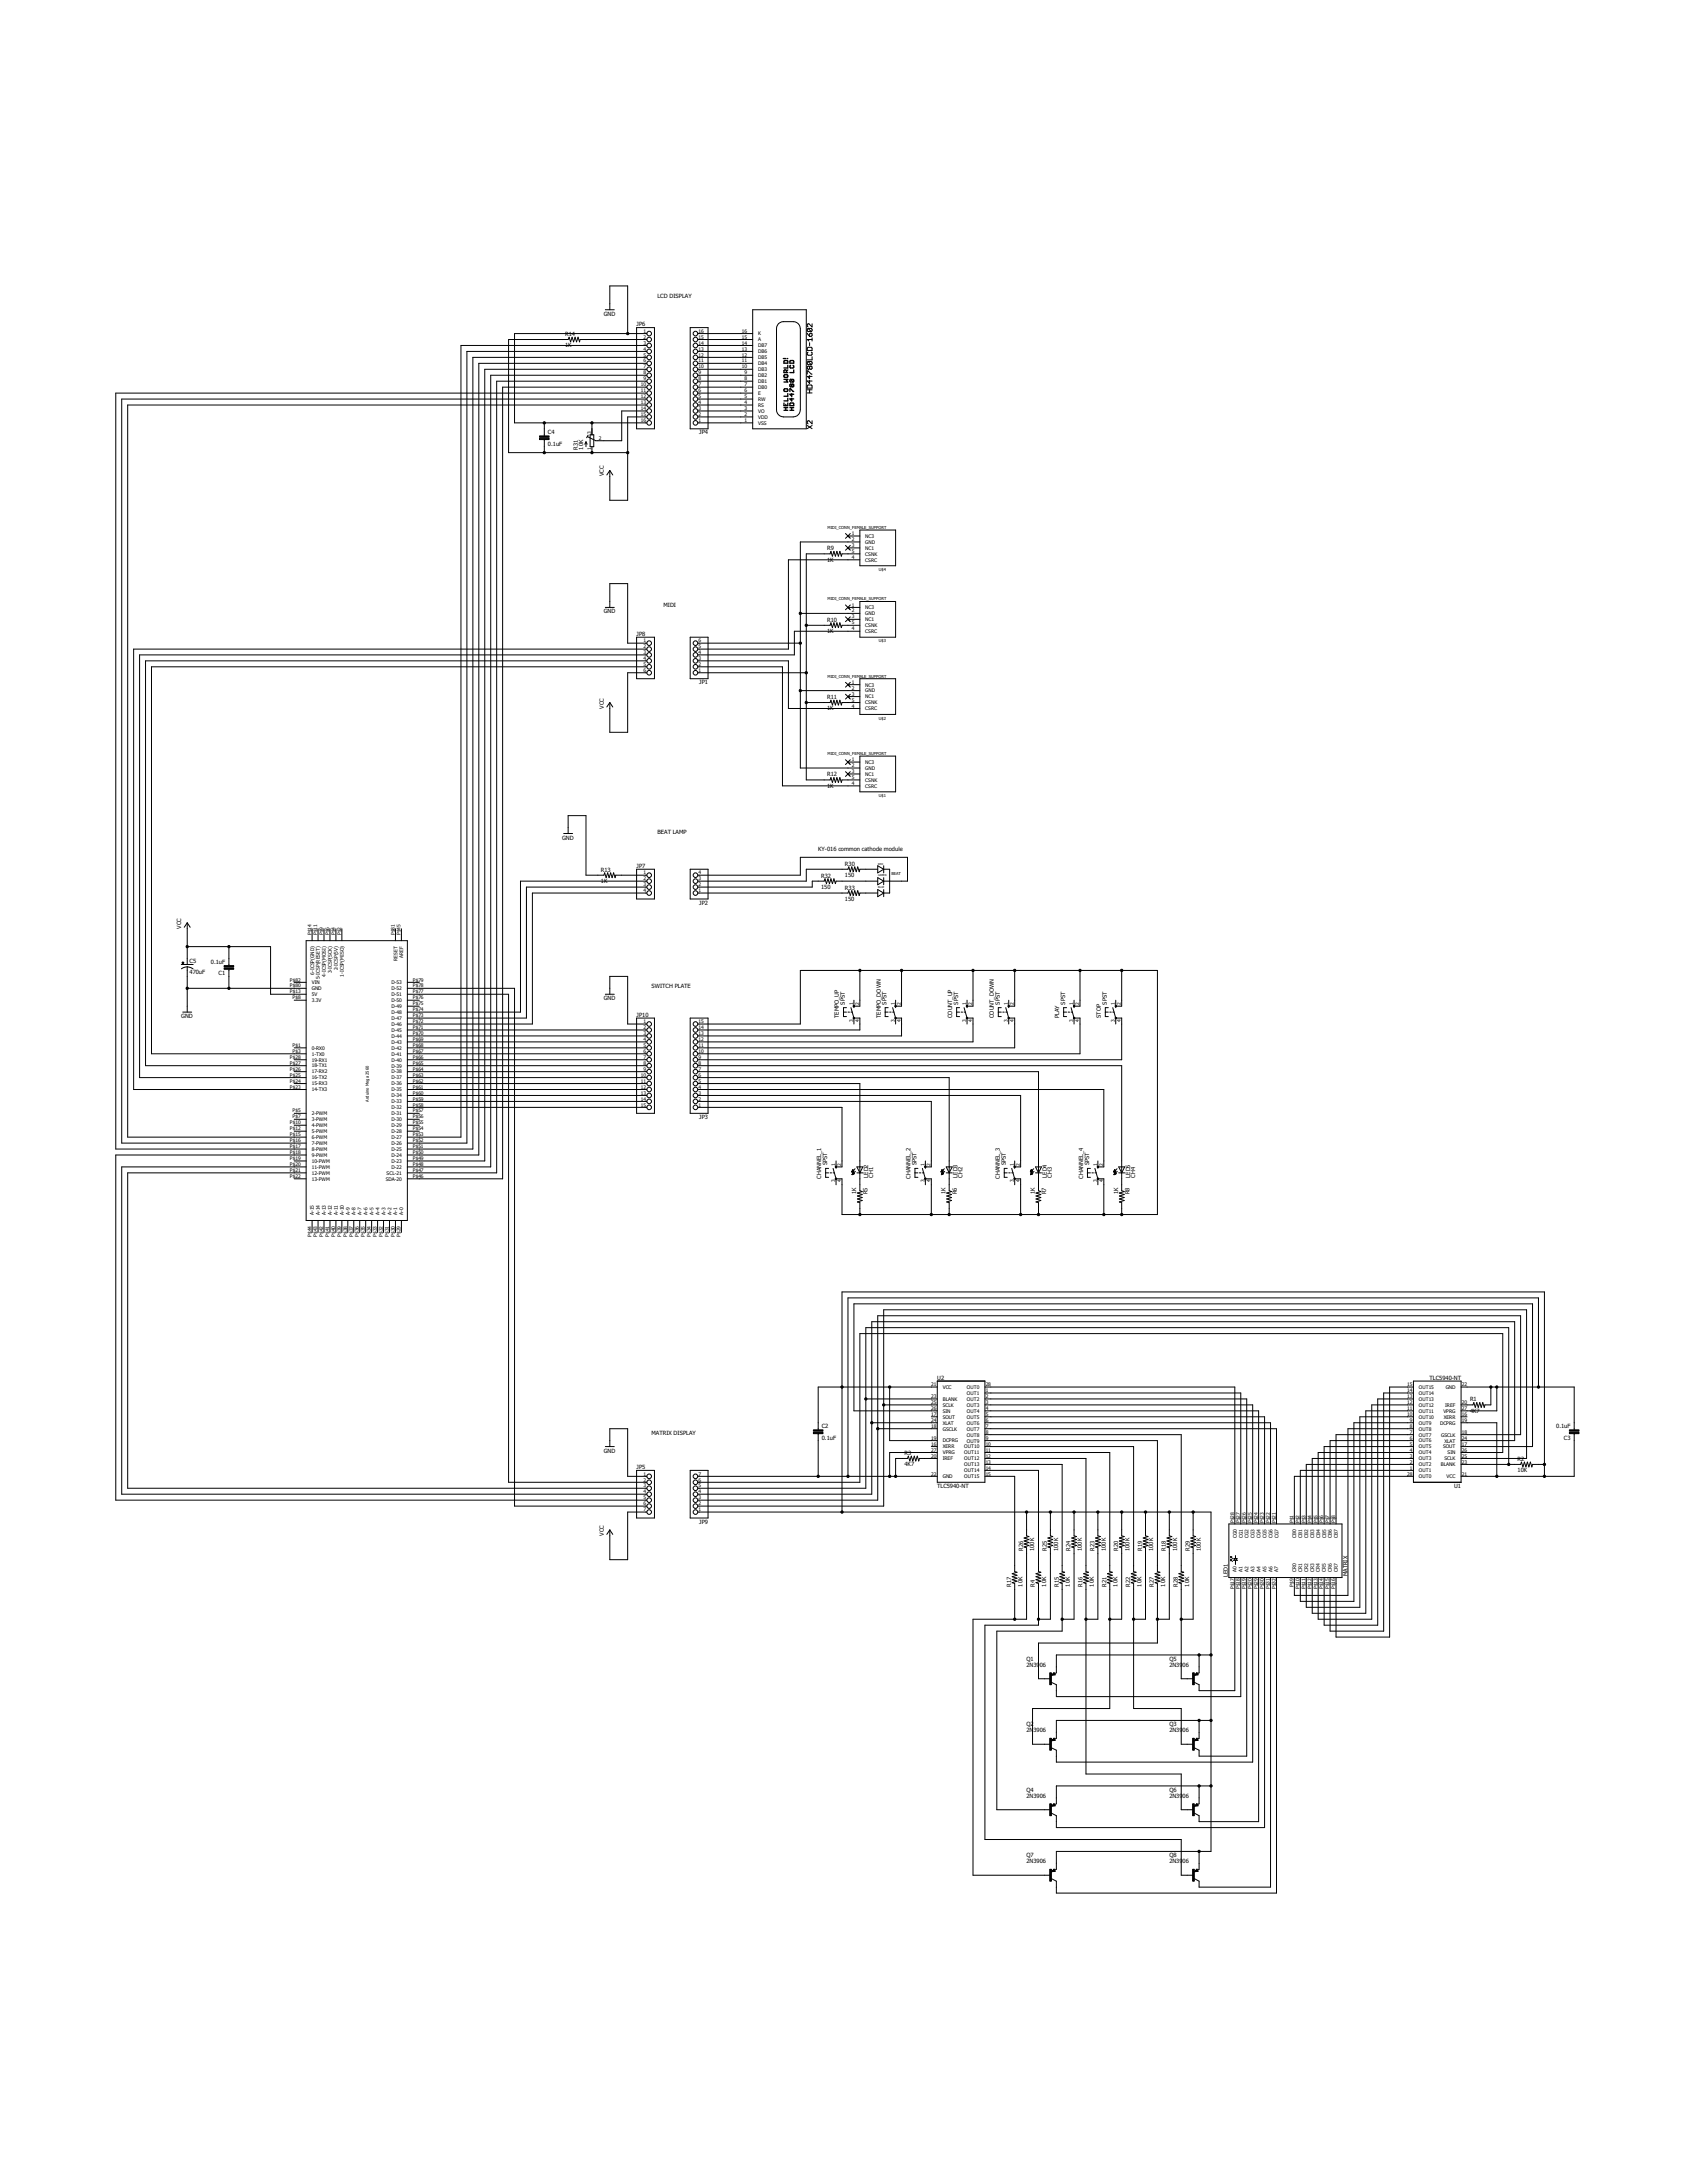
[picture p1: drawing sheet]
<svg xmlns="http://www.w3.org/2000/svg" width="216mm" height="279mm" viewBox="0 0 216 279" stroke-linecap="round" stroke-linejoin="round" font-family="sans-serif">
<defs><g id="words">
<g font-size=".7">
<text x="77.3" y="40.4">GND</text>
<text x="81.5" y="41.7">JP6</text>
<text x="84.1" y="38.1">LCD DISPLAY</text>
<text x="72.3" y="44.4">1K</text>
<text x="72.3" y="43">R14</text>
<text x="70.1" y="57.1">0.1uF</text>
<text x="70.1" y="55.5">C4</text>
<text x="74" y="57.5" transform="rotate(-90 74 57.5)">R31</text>
<text x="74.6" y="57.5" transform="rotate(-90 74.6 57.5)">10K</text>
<text x="89.5" y="55.6">JP4</text>
<text x="77.3" y="61" transform="rotate(-90 77.3 61)">VCC</text>
<text x="105.9" y="71.9">1K</text>
<text x="105.9" y="70.4">R9</text>
<text x="84.9" y="77.7">MIDI</text>
<text x="77.3" y="78.5">GND</text>
<text x="81.5" y="81.4">JP8</text>
<text x="105.9" y="81">1K</text>
<text x="105.9" y="79.6">R10</text>
<text x="89.5" y="87.6">JP1</text>
<text x="105.9" y="89.5">R11</text>
<text x="77.3" y="90.7" transform="rotate(-90 77.3 90.7)">VCC</text>
<text x="105.9" y="90.9">1K</text>
<text x="105.9" y="100.8">1K</text>
<text x="105.9" y="99.4">R12</text>
<text x="71.9" y="107.4">GND</text>
<text x="84.1" y="106.7">BEAT LAMP</text>
<text x="76.9" y="113">1K</text>
<text x="76.9" y="111.6">R13</text>
<text x="81.5" y="111.1">JP7</text>
<text x="104.7" y="109">KY-016 common cathode module</text>
<text x="105.1" y="113.8">150</text>
<text x="105.1" y="112.3">R32</text>
<text x="108.1" y="112.2">150</text>
<text x="108.1" y="110.8">R30</text>
<text x="108.1" y="113.9">R33</text>
<text x="23.2" y="118.9" transform="rotate(-90 23.2 118.9)">VCC</text>
<text x="89.5" y="115.8">JP2</text>
<text x="108.1" y="115.3">150</text>
<text x="24.3" y="124.7">470uF</text>
<text x="24.3" y="123.3">C5</text>
<text x="27" y="123.3">0.1uF</text>
<text x="28" y="124.9">C1</text>
<text x="23.2" y="130.3">GND</text>
<text x="77.3" y="128">GND</text>
<text x="81.5" y="130.1">JP10</text>
<text x="83.4" y="126.5">SWITCH PLATE</text>
<text x="107.4" y="130.3" transform="rotate(-90 107.4 130.3)">TEMPO_UP</text>
<text x="108.1" y="128.6" transform="rotate(-90 108.1 128.6)">SPST</text>
<text x="112.7" y="130.3" transform="rotate(-90 112.7 130.3)">TEMPO_DOWN</text>
<text x="113.5" y="128.6" transform="rotate(-90 113.5 128.6)">SPST</text>
<text x="121.8" y="130.3" transform="rotate(-90 121.8 130.3)">COUNT_UP</text>
<text x="122.6" y="128.6" transform="rotate(-90 122.6 128.6)">SPST</text>
<text x="127.2" y="130.3" transform="rotate(-90 127.2 130.3)">COUNT_DOWN</text>
<text x="127.9" y="128.6" transform="rotate(-90 127.9 128.6)">SPST</text>
<text x="135.6" y="130.3" transform="rotate(-90 135.6 130.3)">PLAY</text>
<text x="136.3" y="128.6" transform="rotate(-90 136.3 128.6)">SPST</text>
<text x="140.9" y="130.3" transform="rotate(-90 140.9 130.3)">STOP</text>
<text x="141.7" y="128.6" transform="rotate(-90 141.7 128.6)">SPST</text>
<text x="89.5" y="143.2">JP3</text>
<text x="105.9" y="149.2" transform="rotate(-90 105.9 149.2)">SPST</text>
<text x="117.3" y="149.2" transform="rotate(-90 117.3 149.2)">SPST</text>
<text x="128.7" y="149.2" transform="rotate(-90 128.7 149.2)">SPST</text>
<text x="139.4" y="149.2" transform="rotate(-90 139.4 149.2)">SPST</text>
<text x="105.1" y="150.9" transform="rotate(-90 105.1 150.9)">CHANNEL_1</text>
<text x="109.6" y="152.9" transform="rotate(-90 109.6 152.9)">1K</text>
<text x="111" y="152.9" transform="rotate(-90 111 152.9)">R5</text>
<text x="111.1" y="150.7" transform="rotate(-90 111.1 150.7)">LED2</text>
<text x="111.8" y="150.7" transform="rotate(-90 111.8 150.7)">CH1</text>
<text x="116.5" y="150.9" transform="rotate(-90 116.5 150.9)">CHANNEL_2</text>
<text x="121" y="152.9" transform="rotate(-90 121 152.9)">1K</text>
<text x="122.4" y="152.9" transform="rotate(-90 122.4 152.9)">R6</text>
<text x="122.5" y="150.7" transform="rotate(-90 122.5 150.7)">LED3</text>
<text x="123.2" y="150.7" transform="rotate(-90 123.2 150.7)">CH2</text>
<text x="127.9" y="150.9" transform="rotate(-90 127.9 150.9)">CHANNEL_3</text>
<text x="132.4" y="152.9" transform="rotate(-90 132.4 152.9)">1K</text>
<text x="133.9" y="152.9" transform="rotate(-90 133.9 152.9)">R7</text>
<text x="134" y="150.7" transform="rotate(-90 134 150.7)">LED4</text>
<text x="134.6" y="150.7" transform="rotate(-90 134.6 150.7)">CH3</text>
<text x="138.6" y="150.9" transform="rotate(-90 138.6 150.9)">CHANNEL_4</text>
<text x="143.1" y="152.9" transform="rotate(-90 143.1 152.9)">1K</text>
<text x="144.5" y="152.9" transform="rotate(-90 144.5 152.9)">R8</text>
<text x="144.6" y="150.7" transform="rotate(-90 144.6 150.7)">LED5</text>
<text x="145.3" y="150.7" transform="rotate(-90 145.3 150.7)">CH4</text>
<text x="119.9" y="176.6">U2</text>
<text x="183" y="176.6">TLC5940-NT</text>
<text x="188.1" y="179.4">R1</text>
<text x="77.3" y="185.9">GND</text>
<text x="83.4" y="183.6">MATRIX DISPLAY</text>
<text x="105.2" y="184.3">0.1uF</text>
<text x="105.2" y="182.8">C2</text>
<text x="188.1" y="180.8">4K7</text>
<text x="199.2" y="182.7">0.1uF</text>
<text x="200.2" y="184.3">C3</text>
<text x="81.5" y="188">JP5</text>
<text x="115.8" y="187.7">4K7</text>
<text x="115.8" y="186.2">R3</text>
<text x="119.9" y="190.4">TLC5940-NT</text>
<text x="186.1" y="190.4">U1</text>
<text x="194.2" y="188.4">10K</text>
<text x="194.2" y="187">R2</text>
<text x="77.3" y="196.6" transform="rotate(-90 77.3 196.6)">VCC</text>
<text x="89.5" y="195">JP9</text>
<text x="129.4" y="203.1" transform="rotate(-90 129.4 203.1)">R17</text>
<text x="130.8" y="203.1" transform="rotate(-90 130.8 203.1)">10K</text>
<text x="130.9" y="198.5" transform="rotate(-90 130.9 198.5)">R26</text>
<text x="132.4" y="198.5" transform="rotate(-90 132.4 198.5)">100K</text>
<text x="132.4" y="203.1" transform="rotate(-90 132.4 203.1)">R4</text>
<text x="133.9" y="203.1" transform="rotate(-90 133.9 203.1)">10K</text>
<text x="134" y="198.5" transform="rotate(-90 134 198.5)">R25</text>
<text x="135.4" y="198.5" transform="rotate(-90 135.4 198.5)">100K</text>
<text x="135.5" y="203.1" transform="rotate(-90 135.5 203.1)">R15</text>
<text x="136.9" y="203.1" transform="rotate(-90 136.9 203.1)">10K</text>
<text x="137" y="198.5" transform="rotate(-90 137 198.5)">R24</text>
<text x="138.5" y="198.5" transform="rotate(-90 138.5 198.5)">100K</text>
<text x="138.5" y="203.1" transform="rotate(-90 138.5 203.1)">R16</text>
<text x="140" y="203.1" transform="rotate(-90 140 203.1)">10K</text>
<text x="140.1" y="198.5" transform="rotate(-90 140.1 198.5)">R23</text>
<text x="141.5" y="198.5" transform="rotate(-90 141.5 198.5)">100K</text>
<text x="141.6" y="203.1" transform="rotate(-90 141.6 203.1)">R21</text>
<text x="143" y="203.1" transform="rotate(-90 143 203.1)">10K</text>
<text x="143.1" y="198.5" transform="rotate(-90 143.1 198.5)">R20</text>
<text x="144.6" y="198.5" transform="rotate(-90 144.6 198.5)">100K</text>
<text x="144.6" y="203.1" transform="rotate(-90 144.6 203.1)">R22</text>
<text x="146.1" y="203.1" transform="rotate(-90 146.1 203.1)">10K</text>
<text x="146.2" y="198.5" transform="rotate(-90 146.2 198.5)">R19</text>
<text x="147.6" y="198.5" transform="rotate(-90 147.6 198.5)">100K</text>
<text x="147.7" y="203.1" transform="rotate(-90 147.7 203.1)">R27</text>
<text x="149.1" y="203.1" transform="rotate(-90 149.1 203.1)">10K</text>
<text x="149.2" y="198.5" transform="rotate(-90 149.2 198.5)">R18</text>
<text x="150.6" y="198.5" transform="rotate(-90 150.6 198.5)">100K</text>
<text x="150.7" y="203.1" transform="rotate(-90 150.7 203.1)">R28</text>
<text x="152.2" y="203.1" transform="rotate(-90 152.2 203.1)">10K</text>
<text x="152.3" y="198.5" transform="rotate(-90 152.3 198.5)">R29</text>
<text x="153.7" y="198.5" transform="rotate(-90 153.7 198.5)">100K</text>
<text x="157.1" y="201.8" transform="rotate(-90 157.1 201.8)">LED1</text>
<text x="172.4" y="201.8" transform="rotate(-90 172.4 201.8)">MATRIX</text>
<text x="131.4" y="213.3">2N39</text>
<text x="131.4" y="212.6">Q1</text>
<text x="133.1" y="213.3">06</text>
<text x="149.7" y="213.3">2N39</text>
<text x="149.7" y="212.6">Q5</text>
<text x="151.3" y="213.3">06</text>
<text x="131.4" y="221.7">2N</text>
<text x="131.4" y="221">Q2</text>
<text x="132.3" y="221.7">3906</text>
<text x="149.7" y="221.7">2N39</text>
<text x="149.7" y="221">Q3</text>
<text x="151.3" y="221.7">06</text>
<text x="131.4" y="230.1">2N3906</text>
<text x="131.4" y="229.3">Q4</text>
<text x="149.7" y="230.1">2N39</text>
<text x="149.7" y="229.3">Q6</text>
<text x="151.3" y="230.1">06</text>
<text x="131.4" y="238.5">2N3906</text>
<text x="131.4" y="237.7">Q7</text>
<text x="149.7" y="238.5">2N39</text>
<text x="149.7" y="237.7">Q8</text>
<text x="151.3" y="238.5">06</text>
</g>
<g font-size=".6">
<text x="82.3" y="42.6">1</text>
<text x="82.3" y="43.3">2</text>
<text x="82.3" y="44.1">3</text>
<text x="82.3" y="44.9">4</text>
<text x="82.3" y="45.6">5</text>
<text x="82.3" y="46.4">6</text>
<text x="82.3" y="47.2">7</text>
<text x="82.3" y="47.9">8</text>
<text x="89.4" y="47.9">9</text>
<text x="89.4" y="47.2">10</text>
<text x="89.4" y="46.4">11</text>
<text x="89.4" y="45.6">12</text>
<text x="89.4" y="44.9">13</text>
<text x="89.4" y="44.1">14</text>
<text x="89.4" y="43.3">15</text>
<text x="89.4" y="42.6">16</text>
<text x="94.9" y="42.6">16</text>
<text x="94.9" y="43.3">15</text>
<text x="94.9" y="44.1">14</text>
<text x="94.9" y="44.9">13</text>
<text x="94.9" y="45.6">12</text>
<text x="94.9" y="46.4">11</text>
<text x="94.9" y="47.2">10</text>
<text x="95.3" y="47.9">9</text>
<text x="97" y="42.9">K</text>
<text x="97" y="43.7">A</text>
<text x="97" y="44.4">DB7</text>
<text x="97" y="45.2">DB6</text>
<text x="97" y="46">DB5</text>
<text x="97" y="46.7">DB4</text>
<text x="97" y="47.5">DB3</text>
<text x="82" y="49.4">10</text>
<text x="82" y="50.2">11</text>
<text x="82" y="51">12</text>
<text x="82" y="51.7">13</text>
<text x="82" y="52.5">14</text>
<text x="82" y="53.3">15</text>
<text x="82.3" y="48.7">9</text>
<text x="89.4" y="53.3">2</text>
<text x="89.4" y="52.5">3</text>
<text x="89.4" y="51.7">4</text>
<text x="89.4" y="51">5</text>
<text x="89.4" y="50.2">6</text>
<text x="89.4" y="49.4">7</text>
<text x="89.4" y="48.7">8</text>
<text x="95.3" y="48.7">8</text>
<text x="95.3" y="49.4">7</text>
<text x="95.3" y="50.2">6</text>
<text x="95.3" y="51">5</text>
<text x="95.3" y="51.7">4</text>
<text x="95.3" y="52.5">3</text>
<text x="95.3" y="53.3">2</text>
<text x="97" y="48.3">DB2</text>
<text x="97" y="49">DB1</text>
<text x="97" y="49.8">DB0</text>
<text x="97" y="50.5">E</text>
<text x="97" y="51.3">RW</text>
<text x="97" y="52.1">RS</text>
<text x="97" y="52.8">VO</text>
<text x="97" y="53.6">VDD</text>
<text x="75.7" y="57.6" transform="rotate(-90 75.7 57.6)">1</text>
<text x="75.7" y="55.5" transform="rotate(-90 75.7 55.5)">3</text>
<text x="76.6" y="56.3">2</text>
<text x="82" y="54">16</text>
<text x="89.4" y="54">1</text>
<text x="95.3" y="54">1</text>
<text x="97" y="54.3">VSS</text>
<text x="109" y="68.5">1</text>
<text x="109" y="69.2">2</text>
<text x="109" y="70">3</text>
<text x="109" y="70.8">5</text>
<text x="109" y="71.5">4</text>
<text x="110.7" y="68.8">NC3</text>
<text x="110.7" y="69.6">GND</text>
<text x="110.7" y="70.3">NC1</text>
<text x="110.7" y="71.1">CSNK</text>
<text x="110.7" y="71.9">CSRC</text>
<text x="109" y="77.6">1</text>
<text x="110.7" y="78">NC3</text>
<text x="82.3" y="82.2">1</text>
<text x="82.3" y="83">2</text>
<text x="82.3" y="83.7">3</text>
<text x="89.4" y="83.7">4</text>
<text x="89.4" y="83">5</text>
<text x="89.4" y="82.2">6</text>
<text x="109" y="78.4">2</text>
<text x="109" y="79.2">3</text>
<text x="109" y="79.9">5</text>
<text x="109" y="80.7">4</text>
<text x="110.7" y="78.7">GND</text>
<text x="110.7" y="79.5">NC1</text>
<text x="110.7" y="80.2">CSNK</text>
<text x="110.7" y="81">CSRC</text>
<text x="82.3" y="84.5">4</text>
<text x="82.3" y="85.2">5</text>
<text x="82.3" y="86">6</text>
<text x="89.4" y="86">1</text>
<text x="89.4" y="85.2">2</text>
<text x="89.4" y="84.5">3</text>
<text x="109" y="87.5">1</text>
<text x="109" y="88.3">2</text>
<text x="109" y="89.1">3</text>
<text x="109" y="89.8">5</text>
<text x="110.7" y="87.9">NC3</text>
<text x="110.7" y="88.6">GND</text>
<text x="110.7" y="89.4">NC1</text>
<text x="109" y="90.6">4</text>
<text x="110.7" y="90.2">CSNK</text>
<text x="110.7" y="90.9">CSRC</text>
<text x="109" y="97.4">1</text>
<text x="109" y="98.2">2</text>
<text x="109" y="99">3</text>
<text x="109" y="99.7">5</text>
<text x="109" y="100.5">4</text>
<text x="110.7" y="97.8">NC3</text>
<text x="110.7" y="98.5">GND</text>
<text x="110.7" y="99.3">NC1</text>
<text x="110.7" y="100.1">CSNK</text>
<text x="110.7" y="100.8">CSRC</text>
<text x="82.3" y="111.9">1</text>
<text x="82.3" y="112.7">2</text>
<text x="82.3" y="113.4">3</text>
<text x="89.4" y="113.4">2</text>
<text x="89.4" y="112.7">3</text>
<text x="89.4" y="111.9">4</text>
<text x="39.8" y="119.7" transform="rotate(-90 39.8 119.7)">P$14</text>
<text x="40.6" y="119.7" transform="rotate(-90 40.6 119.7)">P$11</text>
<text x="41.4" y="119.7" transform="rotate(-90 41.4 119.7)">P$9</text>
<text x="42.1" y="119.7" transform="rotate(-90 42.1 119.7)">P$6</text>
<text x="42.9" y="119.7" transform="rotate(-90 42.9 119.7)">P$4</text>
<text x="43.7" y="119.7" transform="rotate(-90 43.7 119.7)">P$2</text>
<text x="50.5" y="119.7" transform="rotate(-90 50.5 119.7)">P$81</text>
<text x="51.3" y="119.7" transform="rotate(-90 51.3 119.7)">P$45</text>
<text x="82.3" y="114.2">4</text>
<text x="89.4" y="114.2">1</text>
<text x="37.1" y="125.6">P$82</text>
<text x="39.9" y="126">VIN</text>
<text x="40.2" y="124.7" transform="rotate(-90 40.2 124.7)">6-ICSP(GND)</text>
<text x="41" y="125.3" transform="rotate(-90 41 125.3)">5-ICSP(RESET)</text>
<text x="41.7" y="125" transform="rotate(-90 41.7 125)">4-ICSP(MOSI)</text>
<text x="42.5" y="124.6" transform="rotate(-90 42.5 124.6)">3-ICSP(SCK)</text>
<text x="43.2" y="124.2" transform="rotate(-90 43.2 124.2)">2-ICSP(5V)</text>
<text x="44" y="125" transform="rotate(-90 44 125)">1-ICSP(MISO)</text>
<text x="50.1" y="126">D-53</text>
<text x="50.9" y="123" transform="rotate(-90 50.9 123)">RESET</text>
<text x="51.6" y="122.6" transform="rotate(-90 51.6 122.6)">AREF</text>
<text x="52.8" y="125.6">P$79</text>
<text x="37.1" y="126.4">P$80</text>
<text x="37.1" y="127.1">P$13</text>
<text x="37.5" y="127.9">P$8</text>
<text x="39.9" y="126.7">GND</text>
<text x="39.9" y="127.5">5V</text>
<text x="39.9" y="128.2">3.3V</text>
<text x="50.1" y="131.3">D-46</text>
<text x="50.1" y="130.5">D-47</text>
<text x="50.1" y="129.8">D-48</text>
<text x="50.1" y="129">D-49</text>
<text x="50.1" y="128.3">D-50</text>
<text x="50.1" y="127.5">D-51</text>
<text x="50.1" y="126.7">D-52</text>
<text x="52.8" y="131.7">P$71</text>
<text x="52.8" y="131">P$72</text>
<text x="52.8" y="130.2">P$73</text>
<text x="52.8" y="129.4">P$74</text>
<text x="52.8" y="128.7">P$75</text>
<text x="52.8" y="127.9">P$76</text>
<text x="52.8" y="127.1">P$77</text>
<text x="52.8" y="126.4">P$78</text>
<text x="82.3" y="131">1</text>
<text x="82.3" y="131.7">2</text>
<text x="89.4" y="131.7">14</text>
<text x="89.4" y="131">15</text>
<text x="109.2" y="130.7" transform="rotate(-90 109.2 130.7)">3</text>
<text x="109.2" y="128.7" transform="rotate(-90 109.2 128.7)">1</text>
<text x="109.9" y="130.7" transform="rotate(-90 109.9 130.7)">4</text>
<text x="109.9" y="128.7" transform="rotate(-90 109.9 128.7)">2</text>
<text x="114.5" y="130.7" transform="rotate(-90 114.5 130.7)">3</text>
<text x="114.5" y="128.7" transform="rotate(-90 114.5 128.7)">1</text>
<text x="115.3" y="130.7" transform="rotate(-90 115.3 130.7)">4</text>
<text x="115.3" y="128.7" transform="rotate(-90 115.3 128.7)">2</text>
<text x="123.6" y="130.7" transform="rotate(-90 123.6 130.7)">3</text>
<text x="123.6" y="128.7" transform="rotate(-90 123.6 128.7)">1</text>
<text x="124.4" y="130.7" transform="rotate(-90 124.4 130.7)">4</text>
<text x="124.4" y="128.7" transform="rotate(-90 124.4 128.7)">2</text>
<text x="129" y="130.7" transform="rotate(-90 129 130.7)">3</text>
<text x="129" y="128.7" transform="rotate(-90 129 128.7)">1</text>
<text x="129.7" y="130.7" transform="rotate(-90 129.7 130.7)">4</text>
<text x="129.7" y="128.7" transform="rotate(-90 129.7 128.7)">2</text>
<text x="137.4" y="130.7" transform="rotate(-90 137.4 130.7)">3</text>
<text x="137.4" y="128.7" transform="rotate(-90 137.4 128.7)">1</text>
<text x="138.1" y="130.7" transform="rotate(-90 138.1 130.7)">4</text>
<text x="138.1" y="128.7" transform="rotate(-90 138.1 128.7)">2</text>
<text x="142.7" y="130.7" transform="rotate(-90 142.7 130.7)">3</text>
<text x="142.7" y="128.7" transform="rotate(-90 142.7 128.7)">1</text>
<text x="143.5" y="130.7" transform="rotate(-90 143.5 130.7)">4</text>
<text x="143.5" y="128.7" transform="rotate(-90 143.5 128.7)">2</text>
<text x="37.1" y="135.5">P$28</text>
<text x="37.1" y="136.3">P$27</text>
<text x="37.1" y="137.1">P$26</text>
<text x="37.1" y="137.8">P$25</text>
<text x="37.5" y="134">P$1</text>
<text x="37.5" y="134.8">P$3</text>
<text x="39.9" y="134.3">0-RX0</text>
<text x="39.9" y="135.1">1-TX0</text>
<text x="39.9" y="135.9">19-RX1</text>
<text x="39.9" y="136.6">18-TX1</text>
<text x="39.9" y="137.4">17-RX2</text>
<text x="50.1" y="137.4">D-38</text>
<text x="50.1" y="136.6">D-39</text>
<text x="50.1" y="135.9">D-40</text>
<text x="50.1" y="135.1">D-41</text>
<text x="50.1" y="134.3">D-42</text>
<text x="50.1" y="133.6">D-43</text>
<text x="50.1" y="132.8">D-44</text>
<text x="50.1" y="132.1">D-45</text>
<text x="52.8" y="137.8">P$63</text>
<text x="52.8" y="137.1">P$64</text>
<text x="52.8" y="136.3">P$65</text>
<text x="52.8" y="135.5">P$66</text>
<text x="52.8" y="134.8">P$67</text>
<text x="52.8" y="134">P$68</text>
<text x="52.8" y="133.2">P$69</text>
<text x="52.8" y="132.5">P$70</text>
<text x="82" y="137.8">10</text>
<text x="82.3" y="132.5">3</text>
<text x="82.3" y="133.2">4</text>
<text x="82.3" y="134">5</text>
<text x="82.3" y="134.8">6</text>
<text x="82.3" y="135.5">7</text>
<text x="82.3" y="136.3">8</text>
<text x="82.3" y="137.1">9</text>
<text x="89.4" y="137.8">6</text>
<text x="89.4" y="137.1">7</text>
<text x="89.4" y="136.3">8</text>
<text x="89.4" y="135.5">9</text>
<text x="89.4" y="134.8">10</text>
<text x="89.4" y="134">11</text>
<text x="89.4" y="133.2">12</text>
<text x="89.4" y="132.5">13</text>
<text x="37.1" y="138.6">P$24</text>
<text x="37.1" y="139.3">P$23</text>
<text x="37.1" y="143.9">P$10</text>
<text x="37.5" y="142.4">P$5</text>
<text x="37.5" y="143.1">P$7</text>
<text x="39.9" y="138.1">16-TX2</text>
<text x="39.9" y="138.9">15-RX3</text>
<text x="39.9" y="139.7">14-TX3</text>
<text x="39.9" y="142.7">2-PWM</text>
<text x="39.9" y="143.5">3-PWM</text>
<text x="50.1" y="143.5">D-30</text>
<text x="50.1" y="142.7">D-31</text>
<text x="50.1" y="142">D-32</text>
<text x="50.1" y="141.2">D-33</text>
<text x="50.1" y="140.4">D-34</text>
<text x="50.1" y="139.7">D-35</text>
<text x="50.1" y="138.9">D-36</text>
<text x="50.1" y="138.2">D-37</text>
<text x="52.8" y="143.9">P$55</text>
<text x="52.8" y="143.1">P$56</text>
<text x="52.8" y="142.4">P$57</text>
<text x="52.8" y="141.6">P$58</text>
<text x="52.8" y="140.9">P$59</text>
<text x="52.8" y="140.1">P$60</text>
<text x="52.8" y="139.3">P$61</text>
<text x="52.8" y="138.6">P$62</text>
<text x="82" y="138.6">11</text>
<text x="82" y="139.3">12</text>
<text x="82" y="140.1">13</text>
<text x="82" y="140.9">14</text>
<text x="82" y="141.6">15</text>
<text x="89.4" y="141.6">1</text>
<text x="89.4" y="140.9">2</text>
<text x="89.4" y="140.1">3</text>
<text x="89.4" y="139.3">4</text>
<text x="89.4" y="138.6">5</text>
<text x="37.1" y="144.7">P$12</text>
<text x="37.1" y="145.4">P$15</text>
<text x="37.1" y="146.2">P$16</text>
<text x="37.1" y="147">P$17</text>
<text x="37.1" y="147.7">P$18</text>
<text x="37.1" y="148.5">P$19</text>
<text x="37.1" y="149.2">P$20</text>
<text x="39.9" y="144.2">4-PWM</text>
<text x="39.9" y="145">5-PWM</text>
<text x="39.9" y="145.8">6-PWM</text>
<text x="39.9" y="146.5">7-PWM</text>
<text x="39.9" y="147.3">8-PWM</text>
<text x="39.9" y="148.1">9-PWM</text>
<text x="39.9" y="148.8">10-PWM</text>
<text x="39.9" y="149.6">11-PWM</text>
<text x="50.1" y="149.6">D-22</text>
<text x="50.1" y="148.8">D-23</text>
<text x="50.1" y="148.1">D-24</text>
<text x="50.1" y="147.3">D-25</text>
<text x="50.1" y="146.5">D-26</text>
<text x="50.1" y="145.8">D-27</text>
<text x="50.1" y="144.3">D-29</text>
<text x="50.1" y="145">D-28</text>
<text x="52.8" y="149.2">P$48</text>
<text x="52.8" y="148.5">P$49</text>
<text x="52.8" y="147.7">P$50</text>
<text x="52.8" y="147">P$51</text>
<text x="52.8" y="146.2">P$52</text>
<text x="52.8" y="145.4">P$53</text>
<text x="52.8" y="144.7">P$54</text>
<text x="106.9" y="149.2" transform="rotate(-90 106.9 149.2)">1</text>
<text x="107.6" y="149.2" transform="rotate(-90 107.6 149.2)">2</text>
<text x="118.3" y="149.2" transform="rotate(-90 118.3 149.2)">1</text>
<text x="119.1" y="149.2" transform="rotate(-90 119.1 149.2)">2</text>
<text x="129.7" y="149.2" transform="rotate(-90 129.7 149.2)">1</text>
<text x="130.5" y="149.2" transform="rotate(-90 130.5 149.2)">2</text>
<text x="140.4" y="149.2" transform="rotate(-90 140.4 149.2)">1</text>
<text x="141.2" y="149.2" transform="rotate(-90 141.2 149.2)">2</text>
<text x="37.1" y="150">P$21</text>
<text x="37.1" y="150.8">P$22</text>
<text x="39.9" y="150.3">12-PWM</text>
<text x="39.9" y="151.1">13-PWM</text>
<text x="40.2" y="155.5" transform="rotate(-90 40.2 155.5)">A-15</text>
<text x="40.9" y="155.5" transform="rotate(-90 40.9 155.5)">A-14</text>
<text x="41.7" y="155.5" transform="rotate(-90 41.7 155.5)">A-13</text>
<text x="42.5" y="155.5" transform="rotate(-90 42.5 155.5)">A-12</text>
<text x="43.2" y="155.5" transform="rotate(-90 43.2 155.5)">A-11</text>
<text x="44" y="155.5" transform="rotate(-90 44 155.5)">A-10</text>
<text x="44.8" y="155.5" transform="rotate(-90 44.8 155.5)">A-9</text>
<text x="45.5" y="155.5" transform="rotate(-90 45.5 155.5)">A-8</text>
<text x="46.3" y="155.5" transform="rotate(-90 46.3 155.5)">A-7</text>
<text x="47" y="155.5" transform="rotate(-90 47 155.5)">A-6</text>
<text x="47.8" y="155.5" transform="rotate(-90 47.8 155.5)">A-5</text>
<text x="48.6" y="155.5" transform="rotate(-90 48.6 155.5)">A-4</text>
<text x="49.3" y="155.5" transform="rotate(-90 49.3 155.5)">A-3</text>
<text x="49.4" y="151.1">SDA-20</text>
<text x="49.5" y="150.3">SCL-21</text>
<text x="50.1" y="155.5" transform="rotate(-90 50.1 155.5)">A-2</text>
<text x="50.8" y="155.5" transform="rotate(-90 50.8 155.5)">A-1</text>
<text x="51.6" y="155.5" transform="rotate(-90 51.6 155.5)">A-0</text>
<text x="52.8" y="150.8">P$46</text>
<text x="52.8" y="150">P$47</text>
<text x="106.9" y="151.3" transform="rotate(-90 106.9 151.3)">3</text>
<text x="107.6" y="151.3" transform="rotate(-90 107.6 151.3)">4</text>
<text x="118.3" y="151.3" transform="rotate(-90 118.3 151.3)">3</text>
<text x="119.1" y="151.3" transform="rotate(-90 119.1 151.3)">4</text>
<text x="129.7" y="151.3" transform="rotate(-90 129.7 151.3)">3</text>
<text x="130.5" y="151.3" transform="rotate(-90 130.5 151.3)">4</text>
<text x="140.4" y="151.3" transform="rotate(-90 140.4 151.3)">3</text>
<text x="141.2" y="151.3" transform="rotate(-90 141.2 151.3)">4</text>
<text x="39.8" y="158.3" transform="rotate(-90 39.8 158.3)">P$44</text>
<text x="40.6" y="158.3" transform="rotate(-90 40.6 158.3)">P$43</text>
<text x="41.4" y="158.3" transform="rotate(-90 41.4 158.3)">P$42</text>
<text x="42.1" y="158.3" transform="rotate(-90 42.1 158.3)">P$41</text>
<text x="42.9" y="158.3" transform="rotate(-90 42.9 158.3)">P$40</text>
<text x="43.7" y="158.3" transform="rotate(-90 43.7 158.3)">P$39</text>
<text x="44.4" y="158.3" transform="rotate(-90 44.4 158.3)">P$38</text>
<text x="45.2" y="158.3" transform="rotate(-90 45.2 158.3)">P$37</text>
<text x="45.9" y="158.3" transform="rotate(-90 45.9 158.3)">P$36</text>
<text x="46.7" y="158.3" transform="rotate(-90 46.7 158.3)">P$35</text>
<text x="47.5" y="158.3" transform="rotate(-90 47.5 158.3)">P$34</text>
<text x="48.2" y="158.3" transform="rotate(-90 48.2 158.3)">P$33</text>
<text x="49" y="158.3" transform="rotate(-90 49 158.3)">P$32</text>
<text x="49.7" y="158.3" transform="rotate(-90 49.7 158.3)">P$31</text>
<text x="50.5" y="158.3" transform="rotate(-90 50.5 158.3)">P$30</text>
<text x="51.3" y="158.3" transform="rotate(-90 51.3 158.3)">P$29</text>
<text x="119.2" y="179">23</text>
<text x="119.2" y="179.7">25</text>
<text x="119.2" y="177.4">21</text>
<text x="120.6" y="179.3">BLANK</text>
<text x="120.6" y="177.8">VCC</text>
<text x="123.8" y="177.8">OUT0</text>
<text x="123.8" y="178.5">OUT1</text>
<text x="123.8" y="179.3">OUT2</text>
<text x="126.1" y="177.4">28</text>
<text x="126.1" y="178.2">1</text>
<text x="126.1" y="179">2</text>
<text x="126.1" y="179.7">3</text>
<text x="180.1" y="179.7">12</text>
<text x="180.1" y="179">13</text>
<text x="180.1" y="178.2">14</text>
<text x="180.1" y="177.4">15</text>
<text x="181.6" y="179.3">OUT13</text>
<text x="181.6" y="178.5">OUT14</text>
<text x="181.6" y="177.8">OUT15</text>
<text x="185" y="177.8">GND</text>
<text x="187.1" y="177.4">22</text>
<text x="187.1" y="179.7">20</text>
<text x="119.2" y="180.5">26</text>
<text x="119.2" y="185.8">27</text>
<text x="119.2" y="182">24</text>
<text x="119.2" y="185">16</text>
<text x="119.2" y="181.2">17</text>
<text x="119.2" y="182.8">18</text>
<text x="119.2" y="184.3">19</text>
<text x="120.6" y="180">SCLK</text>
<text x="120.6" y="180.8">SIN</text>
<text x="120.6" y="182.3">XLAT</text>
<text x="120.6" y="185.4">XERR</text>
<text x="120.6" y="181.6">SOUT</text>
<text x="120.6" y="183.1">GSCLK</text>
<text x="120.6" y="184.6">DCPRG</text>
<text x="123.4" y="185.4">OUT10</text>
<text x="123.8" y="180.1">OUT3</text>
<text x="123.8" y="180.8">OUT4</text>
<text x="123.8" y="181.6">OUT5</text>
<text x="123.8" y="182.3">OUT6</text>
<text x="123.8" y="183.1">OUT7</text>
<text x="123.8" y="183.9">OUT8</text>
<text x="123.8" y="184.6">OUT9</text>
<text x="126.1" y="180.5">4</text>
<text x="126.1" y="181.2">5</text>
<text x="126.1" y="182">6</text>
<text x="126.1" y="182.8">7</text>
<text x="126.1" y="183.5">8</text>
<text x="126.1" y="184.3">9</text>
<text x="126.1" y="185">10</text>
<text x="126.1" y="185.8">11</text>
<text x="180.1" y="181.2">10</text>
<text x="180.1" y="180.5">11</text>
<text x="180.4" y="185.8">4</text>
<text x="180.4" y="185">5</text>
<text x="180.4" y="184.3">6</text>
<text x="180.4" y="183.5">7</text>
<text x="180.4" y="182.8">8</text>
<text x="180.4" y="182">9</text>
<text x="181.6" y="185.4">OUT5</text>
<text x="181.6" y="184.6">OUT6</text>
<text x="181.6" y="183.9">OUT7</text>
<text x="181.6" y="183.1">OUT8</text>
<text x="181.6" y="182.3">OUT9</text>
<text x="181.6" y="181.6">OUT10</text>
<text x="181.6" y="180.8">OUT11</text>
<text x="181.6" y="180">OUT12</text>
<text x="184.3" y="182.3">DCPRG</text>
<text x="184.4" y="183.9">GSCLK</text>
<text x="184.7" y="185.4">SOUT</text>
<text x="184.7" y="180.8">VPRG</text>
<text x="184.8" y="181.6">XERR</text>
<text x="184.8" y="184.6">XLAT</text>
<text x="185" y="180.1">IREF</text>
<text x="187.1" y="185.8">26</text>
<text x="187.1" y="180.5">27</text>
<text x="187.1" y="184.3">24</text>
<text x="187.1" y="181.2">16</text>
<text x="187.1" y="185">17</text>
<text x="187.1" y="183.5">18</text>
<text x="187.1" y="182">19</text>
<text x="82.3" y="188.9">1</text>
<text x="82.3" y="189.6">2</text>
<text x="82.3" y="190.4">3</text>
<text x="82.3" y="191.1">4</text>
<text x="82.3" y="191.9">5</text>
<text x="89.4" y="191.9">3</text>
<text x="89.4" y="191.1">4</text>
<text x="89.4" y="190.4">5</text>
<text x="89.4" y="189.6">6</text>
<text x="89.4" y="188.9">7</text>
<text x="119.2" y="188.9">22</text>
<text x="119.2" y="186.6">20</text>
<text x="120.6" y="189.2">GND</text>
<text x="120.6" y="186.1">VPRG</text>
<text x="120.6" y="186.9">IREF</text>
<text x="123.4" y="186.2">OUT11</text>
<text x="123.4" y="186.9">OUT12</text>
<text x="123.4" y="187.7">OUT13</text>
<text x="123.4" y="188.4">OUT14</text>
<text x="123.4" y="189.2">OUT15</text>
<text x="126.1" y="186.6">12</text>
<text x="126.1" y="187.3">13</text>
<text x="126.1" y="188.1">14</text>
<text x="126.1" y="188.9">15</text>
<text x="180.1" y="188.9">28</text>
<text x="180.4" y="188.1">1</text>
<text x="180.4" y="187.3">2</text>
<text x="180.4" y="186.6">3</text>
<text x="181.6" y="189.2">OUT0</text>
<text x="181.6" y="188.4">OUT1</text>
<text x="181.6" y="187.7">OUT2</text>
<text x="181.6" y="186.9">OUT3</text>
<text x="181.6" y="186.1">OUT4</text>
<text x="184.4" y="187.7">BLANK</text>
<text x="184.8" y="186.9">SCLK</text>
<text x="185.1" y="189.2">VCC</text>
<text x="185.3" y="186.2">SIN</text>
<text x="187.1" y="187.3">23</text>
<text x="187.1" y="186.6">25</text>
<text x="187.1" y="188.9">21</text>
<text x="82.3" y="192.7">6</text>
<text x="82.3" y="193.4">7</text>
<text x="89.4" y="193.4">1</text>
<text x="89.4" y="192.7">2</text>
<text x="157.9" y="194.9" transform="rotate(-90 157.9 194.9)">P$28</text>
<text x="158.3" y="196.9" transform="rotate(-90 158.3 196.9)">CG0</text>
<text x="158.7" y="194.9" transform="rotate(-90 158.7 194.9)">P$27</text>
<text x="159" y="196.9" transform="rotate(-90 159 196.9)">CG1</text>
<text x="159.5" y="194.9" transform="rotate(-90 159.5 194.9)">P$26</text>
<text x="159.8" y="196.9" transform="rotate(-90 159.8 196.9)">CG2</text>
<text x="160.2" y="194.9" transform="rotate(-90 160.2 194.9)">P$25</text>
<text x="160.6" y="196.9" transform="rotate(-90 160.6 196.9)">CG3</text>
<text x="161" y="194.9" transform="rotate(-90 161 194.9)">P$24</text>
<text x="161.3" y="196.9" transform="rotate(-90 161.3 196.9)">CG4</text>
<text x="161.7" y="194.9" transform="rotate(-90 161.7 194.9)">P$23</text>
<text x="162.1" y="196.9" transform="rotate(-90 162.1 196.9)">CG5</text>
<text x="162.5" y="194.9" transform="rotate(-90 162.5 194.9)">P$22</text>
<text x="162.8" y="196.9" transform="rotate(-90 162.8 196.9)">CG6</text>
<text x="163.3" y="194.9" transform="rotate(-90 163.3 194.9)">P$21</text>
<text x="163.6" y="196.9" transform="rotate(-90 163.6 196.9)">CG7</text>
<text x="165.5" y="194.9" transform="rotate(-90 165.5 194.9)">P$1</text>
<text x="165.9" y="196.9" transform="rotate(-90 165.9 196.9)">CB0</text>
<text x="166.3" y="194.9" transform="rotate(-90 166.3 194.9)">P$2</text>
<text x="166.7" y="196.9" transform="rotate(-90 166.7 196.9)">CB1</text>
<text x="167.1" y="194.9" transform="rotate(-90 167.1 194.9)">P$3</text>
<text x="167.4" y="196.9" transform="rotate(-90 167.4 196.9)">CB2</text>
<text x="167.8" y="194.9" transform="rotate(-90 167.8 194.9)">P$4</text>
<text x="168.2" y="196.9" transform="rotate(-90 168.2 196.9)">CB3</text>
<text x="168.6" y="194.9" transform="rotate(-90 168.6 194.9)">P$5</text>
<text x="168.9" y="196.9" transform="rotate(-90 168.9 196.9)">CB4</text>
<text x="169.4" y="194.9" transform="rotate(-90 169.4 194.9)">P$6</text>
<text x="169.7" y="196.9" transform="rotate(-90 169.7 196.9)">CB5</text>
<text x="170.1" y="194.9" transform="rotate(-90 170.1 194.9)">P$7</text>
<text x="170.5" y="196.9" transform="rotate(-90 170.5 196.9)">CB6</text>
<text x="170.9" y="194.9" transform="rotate(-90 170.9 194.9)">P$8</text>
<text x="171.2" y="196.9" transform="rotate(-90 171.2 196.9)">CB7</text>
<text x="157.9" y="203.4" transform="rotate(-90 157.9 203.4)">P$17</text>
<text x="158.3" y="201.2" transform="rotate(-90 158.3 201.2)">A0</text>
<text x="158.7" y="203.4" transform="rotate(-90 158.7 203.4)">P$18</text>
<text x="159" y="201.2" transform="rotate(-90 159 201.2)">A1</text>
<text x="159.5" y="203.4" transform="rotate(-90 159.5 203.4)">P$19</text>
<text x="159.8" y="201.2" transform="rotate(-90 159.8 201.2)">A2</text>
<text x="160.2" y="203.4" transform="rotate(-90 160.2 203.4)">P$20</text>
<text x="160.6" y="201.2" transform="rotate(-90 160.6 201.2)">A3</text>
<text x="161" y="203.4" transform="rotate(-90 161 203.4)">P$29</text>
<text x="161.3" y="201.2" transform="rotate(-90 161.3 201.2)">A4</text>
<text x="161.7" y="203.4" transform="rotate(-90 161.7 203.4)">P$30</text>
<text x="162.1" y="201.2" transform="rotate(-90 162.1 201.2)">A5</text>
<text x="162.5" y="203.4" transform="rotate(-90 162.5 203.4)">P$31</text>
<text x="162.8" y="201.2" transform="rotate(-90 162.8 201.2)">A6</text>
<text x="163.3" y="203.4" transform="rotate(-90 163.3 203.4)">P$32</text>
<text x="163.6" y="201.2" transform="rotate(-90 163.6 201.2)">A7</text>
<text x="165.5" y="203.1" transform="rotate(-90 165.5 203.1)">P$9</text>
<text x="165.9" y="201.2" transform="rotate(-90 165.9 201.2)">CR0</text>
<text x="166.3" y="203.4" transform="rotate(-90 166.3 203.4)">P$10</text>
<text x="166.6" y="201.2" transform="rotate(-90 166.6 201.2)">CR1</text>
<text x="167.1" y="203.4" transform="rotate(-90 167.1 203.4)">P$11</text>
<text x="167.4" y="201.2" transform="rotate(-90 167.4 201.2)">CR2</text>
<text x="167.8" y="203.4" transform="rotate(-90 167.8 203.4)">P$12</text>
<text x="168.2" y="201.2" transform="rotate(-90 168.2 201.2)">CR3</text>
<text x="168.6" y="203.4" transform="rotate(-90 168.6 203.4)">P$13</text>
<text x="168.9" y="201.2" transform="rotate(-90 168.9 201.2)">CR4</text>
<text x="169.4" y="203.4" transform="rotate(-90 169.4 203.4)">P$14</text>
<text x="169.7" y="201.2" transform="rotate(-90 169.7 201.2)">CR5</text>
<text x="170.1" y="203.4" transform="rotate(-90 170.1 203.4)">P$15</text>
<text x="170.5" y="201.2" transform="rotate(-90 170.5 201.2)">CR6</text>
<text x="170.9" y="203.4" transform="rotate(-90 170.9 203.4)">P$16</text>
<text x="171.2" y="201.2" transform="rotate(-90 171.2 201.2)">CR7</text>
</g>
<g font-size=".5">
<text x="105.9" y="67.7">MIDI_CONN_FEMALE_SUPPORT</text>
<text x="105.9" y="76.8">MIDI_CONN_FEMALE_SUPPORT</text>
<text x="112.5" y="73.1">U$4</text>
<text x="112.5" y="82.2">U$3</text>
<text x="105.9" y="86.7">MIDI_CONN_FEMALE_SUPPORT</text>
<text x="112.5" y="92.1">U$2</text>
<text x="105.9" y="96.6">MIDI_CONN_FEMALE_SUPPORT</text>
<text x="112.5" y="102">U$1</text>
<text x="114.1" y="112">BEAT</text>
<text x="47.2" y="141" transform="rotate(-90 47.2 141)">Arduino Mega 2560</text>
</g>
<g font-size=".3">
<text x="112.4" y="110.6">RED</text>
<text x="112.4" y="112.2">GREEN</text>
<text x="112.4" y="113.7">BLUE</text>
</g>
</g></defs>
<g fill="none" stroke="#000" stroke-width=".13">
<path d="M77.5 39.6h1.1M78 39.6v-3h2.3v6.1M96.3 39.6h6.9v15.3h-6.9zM69.7 54.1v1.7M69.7 56.3v1.6M75 56.6v.6M75 56.6l-.2 .3M75 56.6l.1 .3M75.3 55.7l-.2 .3M75.5 55.6h.5v1.6h-.5zM75.8 54.1v1.5M75.8 57.2v.7"/>
<path d="M81.5 41.9h2.3v13h-2.3zM82.8 47.3h-20.8v101.3h-9.9M82.8 43.5h-8.6v.3l-.2-.6-.2 .6-.2-.6-.2 .6-.2-.6-.2 .6-.2-.6-.1 .3h-7.6v14.4h15.2M82.8 48.8h-19.2v101.3h-11.5M82.8 48h-20v101.4h-10.7M82.8 49.6h-18.5v101.3h-12.2M82.8 52.6h-3.2v3.8h-3.4l-1-.5M82.8 51.8h-66.5v93.7h22.9M82.8 44.2h-23.8v101.3h-6.9M82.8 51.1h-67.2v95.2h23.6M82.8 45h-23v101.3h-7.7M82.8 50.3h-68v96.8h24.4"/>
<path d="M82.8 45.7h-22.3v101.4h-8.4M82.8 46.5h-21.5v101.3h-9.2M82.8 53.4h-2.5v10.6h-2.3v-3.8M82.8 42.7h-17v11.4h17M88.3 41.9h2.3v13h-2.3zM89.3 47.3h7M89.3 43.5h7M89.3 54.1h7M89.3 53.4h7M89.3 52.6h7M89.3 51.8h7M89.3 51.1h7"/>
<path d="M89.3 50.3h7M89.3 49.6h7M89.3 48.8h7M89.3 48h7M89.3 46.5h7M89.3 45.7h7M89.3 45h7M89.3 44.2h7M89.3 42.7h7M99.6 41.4l.4-.2h1.5a.9 .9 0 0 1 .9 .9v10.4a.94 .94 0 0 1-.9 .9h-1.2a.9 .9 0 0 1-.9-.9v-10.4v-.3zM103.3 50.3h.6M103.3 49.9h.6"/>
<path d="M103.3 49.4l.1-.1h.4l.1 .1v.3h-.6zM103.3 44.6l.1-.2h.4l.1 .2v.3h-.6zM103.3 47.9v-.4l.6 .4M103.3 42.7l.3 .4M103.3 54.5l.6 .4M103.4 42h.4l.1 .1v.2l-.1 .1M103.4 45.1h-.1v.3l.1 .1h.4l.1-.1v-.3h-.1M103.4 46.3h.4l.1 .1v.2l-.1 .1M103.4 42l-.1 .1v.2l.1 .1h.4M103.4 46.3l-.1 .1v.2l.1 .1h.4M103.4 46.3l.4 .4M103.4 42l.4 .4"/>
<path d="M103.6 42.7h.1h.2v.2l-.1 .2h-.2zM103.6 43.9v.4M103.6 47v.2M103.6 48.1v.4l-.3-.3h.6M103.6 48.7v.4l-.3-.3h.6M103.6 49.9v.4M103.6 47l.1-.1 .2 .1v.2l-.1 .1-.2-.1M103.6 47l-.1-.1-.2 .1v.2l.1 .1 .2-.1M103.9 41.4v.4l-.4-.4-.2 .1v.2l.1 .1M103.9 43.2v.4M103.9 45.7v.4h-.6M103.9 53.8v.5l-.4-.5-.2 .2v.1l.1 .2"/>
<path d="M103.9 43.5h-.6l.2 .1M103.9 54.5l-.6 .4M77.5 77.7h1.1M78 77.7v-3h2.3v7.6h2.5M78 60.2l.4 .6M78 60.2l-.3 .6M102.4 78.5h7.6M108.2 77.4l.6 .6M108.2 79l.6 .6M108.2 68.3l.6 .6M108.2 69.8l.6 .6M108.5 77.7l-.3 .3"/>
<path d="M108.5 77.7l.3 .3M108.5 79.3l-.3 .3M108.5 79.3l.3 .2M108.5 77.7h1.5M108.5 79.3h1.5M108.5 68.6l-.3 .3M108.5 68.6l.3 .2M108.5 70.1l-.3 .3M108.5 70.1l.3 .2M108.5 68.6h1.5M108.5 70.1h1.5M108.8 77.4l-.3 .3"/>
<path d="M108.8 79l-.3 .3M108.8 68.3l-.3 .3M108.8 69.8l-.3 .3M110 67.8h4.6v4.6h-4.6zM110 77h4.6v4.6h-4.6zM110 69.4h-7.6v28.9h7.6M110 70.9h-2.2l-.1 .3-.2-.6-.2 .6-.2-.6-.2 .6-.2-.6-.2 .6-.2-.6-.1 .3h-3v28.9h3l.1-.3 .2 .6 .2-.6 .2 .6 .2-.6 .2 .6 .2-.6 .2 .6 .1-.3h2.2M110 71.6h-9.1v11.5h-11.6M78 89.9l.4 .6M78 89.9l-.3 .6M81.5 81.6h2.3v5.3h-2.3zM82.8 83.1h-65.7v56.3h22.1"/>
<path d="M82.8 83.8h-64.9v54.1h21.3M82.8 84.6h-64.2v51.8h20.6M82.8 85.3h-63.4v49.6h19.8M82.8 86.1h-2.5v7.6h-2.3v-3.8M88.3 81.6h2.3v5.3h-2.3zM89.3 85.3h10.8v15.3h9.9M89.3 84.6h11.6v6.1h9.1M89.3 82.3h13.1M89.3 86.1h13.9M102.4 88.4h7.6M103.2 89.9h3l.1-.3 .2 .6 .2-.6 .2 .6 .2-.6 .2 .6 .2-.6 .2 .6 .1-.3h2.2M103.2 80h3l.1-.3 .2 .6 .2-.6 .2 .6 .2-.6 .2 .6 .2-.6 .2 .6 .1-.3h2.2"/>
<path d="M108.2 97.2l.3 .3M108.2 98.8l.3 .3M108.2 87.3l.3 .3M108.2 88.9l.3 .3M108.5 97.5l.3 .3M108.5 97.5l.3 .4M108.5 99.1l.3 .2M108.5 99.1l.3 .3M108.5 97.5h1.5M108.5 99.1h1.5M108.5 87.6l.3 .3M108.5 89.2l.3 .2"/>
<path d="M108.5 89.2l.3 .3M108.5 87.6h1.5M108.5 89.2h1.5M108.8 97.2l-.6 .7M108.8 98.8l-.6 .6M108.8 87.3l-.6 .6M108.8 88.9l-.6 .6M110 86.9h4.6v4.5h-4.6zM110 96.8h4.6v4.5h-4.6zM110 80.8h-8.3v3h-12.4M24 118.1v5.3M24 118.1l.3 .6"/>
<path d="M24 118.1l-.4 .6M39.9 118.9v1.5M40.7 118.9v1.5M41.5 118.9v1.5M42.2 118.9v1.5M43 118.9v1.5M43.8 118.9v1.5M50.6 118.9v1.5M51.4 118.9v1.5M72.1 106.7h1.2M72.7 106.7v-2.3h2.3v7.6h2.3l.1-.3 .2 .6 .2-.6 .2 .6 .1-.6 .2 .6 .2-.6 .2 .6 .1-.3h4M81.5 111.3h2.3v3.8h-2.3z"/>
<path d="M82.8 112.8h-16.2v16.7h-14.5M82.8 113.5h-15.4v16.8h-15.3M82.8 114.3h-14.7v16.8h-16M88.3 111.3h2.3v3.8h-2.3zM89.3 112h13.1v-2.3h13.7v3.1h-3M89.3 114.3h19.2l.1-.3 .2 .6 .2-.6 .2 .6 .2-.6 .2 .6 .2-.6 .2 .6v-.3h2.3M112.3 111.3h-2.3v.3l-.2-.6-.2 .6-.2-.6-.2 .6-.2-.6-.2 .6-.2-.6-.1 .3h-5.3v1.5h-13.9M112.3 112.8h-5.3l-.1 .3-.2-.6-.2 .6-.2-.6-.1 .6-.2-.6-.2 .6-.2-.6-.1 .3h-1.6v.7h-14.6M112.3 110.8l.8 .5-.8 .4zM112.3 112.3l.8 .5-.8 .4zM112.3 113.9l.8 .4-.8 .5zM113.1 111.3h.8v3h-.8"/>
<path d="M113.1 110.8v.9M113.1 112.3v.9M113.1 113.9v.9M23.2 123.4h1.5M23.4 129.5h1.1M24 123.7l.7 .3M24 123.7l-.8 .3M24 126.5h15.2M24 121.2h10.6v6.1h4.6M24 123.7v5.8M29.3 121.2v2.4M29.3 124.1v2.4"/>
<path d="M37.7 134.1h1.5M37.7 135.6h1.5M37.7 137.2h1.5M37.7 138.7h1.5M37.7 125.7h1.5M37.7 128h1.5M39.2 120.4h12.9v35.8h-12.9zM52.1 127.3h13v62.4h17.7M52.1 128.8h1.6M52.1 131.8h30.7M52.1 132.6h30.7M52.1 133.3h30.7"/>
<path d="M52.1 134.1h30.7M52.1 134.9h30.7M52.1 135.6h30.7M52.1 136.4h30.7M52.1 137.2h30.7M52.1 137.9h30.7M52.1 138.7h30.7M52.1 139.4h30.7M52.1 125.7h1.6M52.1 126.5h13.7v66.3h17M52.1 128h1.6M77.5 127.3h1.1"/>
<path d="M78 127.3v-2.3h2.3v6.1h2.5M81.5 130.3h2.3v12.2h-2.3zM88.3 130.3h2.3v12.2h-2.3zM89.3 138.7h20.7v13.7l.3 .1-.6 .2 .6 .2-.6 .2 .6 .2-.6 .2 .6 .1-.6 .2 .3 .1v1.5M89.3 136.4h54.3v16l.3 .1-.6 .2 .6 .2-.6 .2 .6 .2-.6 .2 .6 .1-.6 .2 .3 .1v1.5M89.3 139.4h52v10h-.8M89.3 131.1h13.1v-6.9h45.7v31.2h-40.3v-4.5h-.8M89.3 137.9h32.2v14.5l.3 .1-.6 .2 .6 .2-.6 .2 .6 .2-.6 .2 .6 .1-.6 .2 .3 .1v1.5M89.3 137.2h43.6v15.2l.3 .1-.6 .2 .6 .2-.6 .2 .6 .2-.6 .2 .6 .1-.6 .2 .3 .1v1.5M107.9 129.5h.4M108.3 129h-.4v1.1h.4M108.5 129.5h.2"/>
<path d="M108.9 129.5h.2M108.9 129l.4 1.3M109.3 128v1M109.3 130.3v.8M109.3 130.3h.7v1.5h-20.7M110 124.2v4.6h-.7M113.3 129.5h.4M113.7 129h-.4v1.1h.4M113.9 129.5h.1M114.2 129.5h.2M114.2 129l.4 1.3M114.6 130.3h.8v2.3h-26.1"/>
<path d="M114.6 128v1M114.6 130.3v.8M115.4 124.2v4.6h-.8M122.4 129.5h.4M122.8 129h-.4v1.1h.4M123 129.5h.2M123.4 129.5h.2M123.4 129l.4 1.3M123.8 130.3h.7v3h-35.2M123.8 128v1M123.8 130.3v.8M124.5 124.2v4.6h-.7"/>
<path d="M127.8 129.5h.3M128.1 129h-.3v1.1h.3M128.3 129.5h.2M128.7 129.5h.2M128.7 129l.4 1.3M129.1 130.3h.8v3.8h-40.6M129.1 128v1M129.1 130.3v.8M129.9 124.2v4.6h-.8M136.1 129.5h.4M136.5 129h-.4v1.1h.4M136.7 129.5h.2"/>
<path d="M137.1 129.5h.2M137.1 129l.4 1.3M137.5 130.3h.7v4.6h-48.9M137.5 128v1M137.5 130.3v.8M138.2 124.2v4.6h-.7M141.5 129.5h.3M141.8 129h-.3v1.1h.3M142 129.5h.2M142.4 129.5h.2M142.4 129l.4 1.3M142.8 130.3h.8v5.3h-54.3"/>
<path d="M142.8 128v1M142.8 130.3v.8M143.6 124.2v4.6h-.8M37.7 150.9h1.5M37.7 142.5h1.5M37.7 143.3h1.5M37.7 144h1.5M37.7 144.8h1.5M37.7 148.6h1.5M39.2 150.1h-22.9v40.4h66.5M39.2 149.4h-23.6v41.8h67.2M39.2 147.8h-24.4v44.2h68"/>
<path d="M39.9 156.2v1.5M40.7 156.2v1.5M41.5 156.2v1.5M42.2 156.2v1.5M43 156.2v1.5M43.8 156.2v1.5M44.5 156.2v1.5M45.3 156.2v1.5M46 156.2v1.5M46.8 156.2v1.5M47.6 156.2v1.5M48.3 156.2v1.5"/>
<path d="M49.1 156.2v1.5M49.8 156.2v1.5M50.6 156.2v1.5M51.4 156.2v1.5M52.1 142.5h1.6M52.1 140.2h30.7M52.1 141h30.7M52.1 141.7h30.7M52.1 143.3h1.6M52.1 144h1.6M52.1 144.8h1.6M89.3 141.7h18.5v7.7h-.8"/>
<path d="M89.3 141h29.9v8.4h-.8M89.3 140.2h41.3v9.2h-.7M105.7 150.1h.3M106 149.5h-.3v1.2h.3M106.2 150.1h.2M106.6 150.1h.2M106.6 149.5l.4 1.4M107 148.6v.9M107 150.9v.7M109 150h.1M109.1 149.9h.1M109.1 150.3h.1"/>
<path d="M109.1 149.8h.1M109.1 150.2h.2M109.1 149.7h.1M109.1 150.1h.1M109.1 149.7l-.1 .3M109.1 149.7l.2 .2-.3 .1M109.1 149.9l-.1 .1M109.1 150.2h.1M109.2 150.1l-.1 .2M109.2 150.1l.1 .1-.2 .1M109.2 150.1h.1M109.3 149.9h-.2"/>
<path d="M109.3 150.2l-.2 .1M109.4 149.6l-.4 .4M109.5 149.9l-.4 .4M109.7 150.1h.7M109.7 149.4h.7l-.4 .7zM117.1 150.1h.4M117.5 149.5h-.4v1.2h.4M117.7 150.1h.2M118 150.1h.2M118 149.5l.4 1.4M118.4 150.9h.8v4.5M118.4 148.6v.9"/>
<path d="M118.4 150.9v.7M120.4 150h.1M120.5 149.9h.1M120.5 149.9h.2M120.5 149.8h.1M120.5 150.3h.1M120.5 150.2h.2M120.5 149.7h.1M120.5 149.7l-.1 .3M120.5 149.7l.2 .2-.3 .1M120.6 150.1h.1M120.6 149.9l-.1 .1"/>
<path d="M120.6 150.2h.1M120.6 150.1l-.1 .2M120.6 150.1l.1 .1M120.7 149.9h-.2M120.7 150.2l-.2 .1M120.9 149.6l-.5 .4M120.9 149.9l-.4 .4M121.1 150.1h.8M121.1 149.4h.8l-.4 .7zM128.5 150.1h.4M128.9 149.5h-.4v1.2h.4M129.1 150.1h.2"/>
<path d="M129.5 150.1h.2M129.5 149.5l.4 1.4M129.9 148.6v.9M129.9 150.9v.7M129.9 150.9h.7v4.5M131.9 150h.1M131.9 149.9h.1M131.9 149.9h.2M131.9 149.8h.2M131.9 150.3h.1M132 149.8h.1M132 150.2h.2"/>
<path d="M132 149.7h.1M132 150.3h-.1M132 150.2h.1M132 149.7l-.1 .3M132 149.7l.1 .2M132 150.1h.1M132 149.9l-.1 .1M132 150.1l-.1 .2M132 150.1l.2 .1M132.1 149.9h-.2M132.1 150.2l-.2 .1M132.1 149.9l-.2 .1"/>
<path d="M132.2 150.2l-.3 .1M132.3 149.6l-.4 .4M132.3 149.9l-.4 .4M132.5 150.1h.8M132.5 149.4h.8l-.4 .7zM139.2 150.1h.4M139.6 149.5h-.4v1.2h.4M139.7 150.1h.2M140.1 150.1h.2M140.1 149.5l.4 1.4M140.5 148.6v.9M140.5 150.9v.7"/>
<path d="M140.5 150.9h.8v4.5M142.5 150h.1M142.6 149.9h.1M142.6 149.9h.2M142.6 149.8h.1M142.6 150.3h.1M142.6 150.2h.2M142.6 149.7h.1M142.6 149.7l-.1 .3M142.6 149.7l.2 .2M142.7 150.1h.1M142.7 149.9l-.2 .1"/>
<path d="M142.7 150.1l-.1 .2M142.7 150.1l.1 .1M142.8 149.9h-.2M142.8 149.9l-.3 .1M142.8 150.2l-.2 .1M143 149.6l-.5 .4M143 149.9l-.4 .4M143.2 150.1h.7M143.2 149.4h.7l-.3 .7zM110.8 179h9.2M113.1 179.8h6.9M113.9 177.5v6.9h6.1"/>
<path d="M120 176.8h6v12.9h-6zM120 177.5h-15.3v5.5M126 177.5h32v17.6M126 179.8h34.3v15.3M126 179h33.6v16.1M126 178.3h32.8v16.8M180.9 176.8h6.1v12.9h-6.1zM180.9 177.5h-3.1v32h-6.8v-7.6M180.9 179.8h-5.3v27.4h-6.9v-5.3M180.9 179h-4.6v29h-6.8v-6.1M180.9 178.3h-3.8v30.5h-6.9v-6.9M187 177.5h14.5v5.5"/>
<path d="M190.8 177.5v2.3h-.8l-.1 .3-.1-.6-.2 .6-.2-.6-.2 .6-.2-.6-.2 .6-.2-.6-.1 .3h-1.5M191.6 177.5v3.1h-4.6M196.9 177.5v-11.4h-88.4v22.9M77.5 185.1h1.1M78 185.1v-2.2h2.3v6.1h2.5M78 195.8l.4 .6M78 195.8l-.3 .6M81.5 188.2h2.3v6.1h-2.3zM82.8 193.5h-2.5v6.1h-2.3v-3.8M88.3 188.2h2.3v6.1h-2.3zM89.3 189h30.7M89.3 193.5h65.7v43.5h-19.8v2.2l-.2 .2"/>
<path d="M104.7 183.5v5.5M111.6 182.1h8.4M112.3 182.9h7.7M119.2 185.1h.8M119.2 181.3h.8M120 186.7h-2.3l-.1 .3-.2-.6-.2 .6-.2-.6-.2 .6-.2-.6-.2 .6-.2-.6-.1 .3h-1.5v2.3M120 185.9h-6.1v3.1M120 180.6h-10.7v-13.7h86.8v18.2h-9.1M126 187.4h9.9v13.7l.3 .1-.6 .2 .6 .2-.6 .2 .6 .2-.6 .2 .6 .2-.6 .2 .3 .1v6.1h-8.3v22.8h6.8M126 186.7h13v14.4l.3 .1-.6 .2 .6 .2-.6 .2 .6 .2-.6 .2 .6 .2-.6 .2 .3 .1v24.4h12.2v4.5h1.5M126 185.9h16v15.2l.3 .1-.6 .2 .6 .2-.6 .2 .6 .2-.6 .2 .6 .2-.6 .2 .3 .1v16h-9.9v4.5h2.3M126 180.6h35.1v14.5"/>
<path d="M126 189h3.9v12.1l.3 .1-.7 .2 .7 .2-.7 .2 .7 .2-.7 .2 .7 .2-.7 .2 .4 .1v4.5M126 188.2h6.9v12.9l.3 .1-.6 .2 .6 .2-.6 .2 .6 .2-.6 .2 .6 .2-.6 .2 .3 .1v5.3h-6.9v27.4h25.2v4.6h1.5M126 185.1h19.1v16l.3 .1-.6 .2 .6 .2-.6 .2 .6 .2-.6 .2 .6 .2-.6 .2 .3 .1v16h6.1v4.5h1.5M126 184.4h22.1v16.7l.3 .1-.6 .2 .6 .2-.6 .2 .6 .2-.6 .2 .6 .2-.6 .2 .3 .1v7.6h-15.2v4.6h1.5M126 183.6h25.2v17.5l.3 .1-.6 .2 .6 .2-.6 .2 .6 .2-.6 .2 .6 .2-.6 .2 .3 .1v12.2h1.5M126 182.9h37.4v12.2M126 182.1h36.6v13M126 181.3h35.8v13.8M131.4 193.5v3.1l.3 .1-.6 .1 .6 .2-.6 .2 .6 .2-.6 .2 .6 .2-.6 .2 .3 .1v9.1h-6.9v32.8h9.9M134.4 193.5v3.1l.3 .1-.6 .1 .6 .2-.6 .2 .6 .2-.6 .2 .6 .2-.6 .2 .3 .1v9.1h-1.5M137.5 193.5v3.1l.3 .1-.6 .1 .6 .2-.6 .2 .6 .2-.6 .2 .6 .2-.6 .2 .3 .1v9.1h-1.6M140.5 193.5v3.1l.3 .1-.6 .1 .6 .2-.6 .2 .6 .2-.6 .2 .6 .2-.6 .2 .3 .1v9.1h-1.5"/>
<path d="M143.6 193.5v3.1l.3 .1-.6 .1 .6 .2-.6 .2 .6 .2-.6 .2 .6 .2-.6 .2 .3 .1v9.1h-1.6M146.6 193.5v3.1l.3 .1-.6 .1 .6 .2-.6 .2 .6 .2-.6 .2 .6 .2-.6 .2 .3 .1v9.1h-1.5M149.6 193.5v3.1l.4 .1-.6 .1 .6 .2-.6 .2 .6 .2-.6 .2 .6 .2-.6 .2 .2 .1v9.1h-1.5M152.7 193.5v3.1l.3 .1-.6 .1 .6 .2-.6 .2 .6 .2-.6 .2 .6 .2-.6 .2 .3 .1v9.1h-1.5M157.3 195.1h14.4v6.8h-14.4zM157.5 199.2v.2M157.5 199.6v.2M157.5 199.6h.1M157.5 199.6l.2 .3M157.5 199.2h.1M157.5 199.2l.2 .3M157.9 199.7l.2-.2 .2 .2z"/>
<path d="M157.9 199.5h.4M158.1 199.1v.4M158.1 199.7v.5M180.9 187.4h-13.7v7.7M180.9 186.7h-13v8.4M180.9 185.9h-12.2v9.2M180.9 180.6h-6.1v25.9h-6.9v-4.6M180.9 189h-15.2v6.1M180.9 188.2h-14.5v6.9M180.9 185.1h-11.4v10M180.9 184.4h-10.7v10.7M180.9 183.6h-9.9v11.5"/>
<path d="M180.9 182.9h-8.4v21.3h-6.8v-2.3M180.9 182.1h-7.6v22.9h-6.9v-3.1M180.9 181.3h-6.9v24.4h-6.8v-3.8M187 185.9h5.3v-15.2h-82.3v19h-20.7M187 187.4h7.6l.1-.3 .2 .6 .2-.6 .2 .6 .2-.6 .2 .6 .2-.6 .1 .6 .1-.3h1.6M187 186.7h8.4v-19.1h-82.3v25.2h-23.8M187 184.4h6.8v-15.2h-82.2v22h-22.3M187 183.6h7.6v-15.2h-82.3v23.6h-23M187 182.1h4.6v6.9M187 181.3h.7M193.1 187.4v-17.5h-82.3v20.6h-21.5M197.7 189v-23.6h-89.9v28.1"/>
<path d="M201.5 183.5v5.5h-14.5M134.9 214.3h-.1l.1-.1 .1 .1-.4 .1 .3-.3 .1 .2M134.9 214.1l.1 .3h-.4zM152.9 214.4l.3-.3v.2zM153.2 214.3h-.1l.1-.1v.1M153.2 214.1l.1 .3h-.4zM153.5 211.8v2.3l-.3 .1M155 211.8h-19.8v2.3l-.2 .1M158 201.9v14.5h-4.5v-.8l-.6-.3M158.8 201.9v15.2h-23.6v-1.5l-.6-.3M159.6 201.9v22.9h-6.1v-.8l-.6-.3M160.3 201.9v23.6h-25.1v-1.5l-.6-.3"/>
<path d="M161.1 201.9v31.3h-7.6v-.8l-.6-.3M161.8 201.9v32h-26.6v-1.5l-.6-.3M162.6 201.9v39.6h-9.1v-.7l-.6-.3M163.4 201.9v40.4h-28.2v-1.5l-.6-.3M134.9 222.7h-.1l.1-.1 .1 .1-.4 .1 .3-.3 .1 .2M134.9 231.1h-.1l.1-.1 .1 .1h-.4l.3-.2 .1 .2M134.9 239.4h-.1h.1l.1 .1h-.4l.3-.2 .1 .2M134.9 222.5l.1 .2-.4 .1zM134.9 230.8l.1 .3-.4 .1zM134.9 239.2l.1 .3-.4 .1zM152.9 222.8l.3-.3v.2zM152.9 231.1l.3-.2v.2z"/>
<path d="M152.9 239.5l.3-.2v.2zM153.2 222.7h-.1l.1-.1v.1M153.2 231.1h-.1l.1-.1v.1M153.2 239.4h-.1h.1v.1M153.2 222.5l.1 .2-.4 .1zM153.2 230.8l.1 .3-.4 .1zM153.2 239.2l.1 .3-.4 .1zM153.5 220.2v2.3l-.3 .1M153.5 228.6v2.3l-.3 .1M153.5 237v2.2l-.3 .2M155 220.2h-19.8v2.3l-.2 .1M155 228.6h-19.8v2.3l-.2 .1"/>
<circle cx="83.1" cy="47.3" r=".3"/>
<circle cx="83.1" cy="42.7" r=".3"/>
<circle cx="83.1" cy="46.5" r=".3"/>
<circle cx="83.1" cy="48" r=".3"/>
<circle cx="83.1" cy="51.1" r=".3"/>
<circle cx="83.1" cy="51.8" r=".3"/>
<circle cx="83.1" cy="48.8" r=".3"/>
<circle cx="83.1" cy="44.2" r=".3"/>
<circle cx="83.1" cy="52.6" r=".3"/>
<circle cx="83.1" cy="54.1" r=".3"/>
<circle cx="83.1" cy="45" r=".3"/>
<circle cx="83.1" cy="45.7" r=".3"/>
<circle cx="83.1" cy="50.3" r=".3"/>
<circle cx="83.1" cy="43.5" r=".3"/>
<circle cx="83.1" cy="49.6" r=".3"/>
<circle cx="83.1" cy="53.4" r=".3"/>
<circle cx="89" cy="47.3" r=".3"/>
<circle cx="89" cy="52.6" r=".3"/>
<circle cx="89" cy="48" r=".3"/>
<circle cx="89" cy="42.7" r=".3"/>
<circle cx="89" cy="51.1" r=".3"/>
<circle cx="89" cy="46.5" r=".3"/>
<circle cx="89" cy="51.8" r=".3"/>
<circle cx="89" cy="44.2" r=".3"/>
<circle cx="89" cy="43.5" r=".3"/>
<circle cx="89" cy="54.1" r=".3"/>
<circle cx="89" cy="53.4" r=".3"/>
<circle cx="89" cy="49.6" r=".3"/>
<circle cx="89" cy="45" r=".3"/>
<circle cx="89" cy="50.3" r=".3"/>
<circle cx="89" cy="48.8" r=".3"/>
<circle cx="89" cy="45.7" r=".3"/>
<circle cx="83.1" cy="82.3" r=".3"/>
<circle cx="83.1" cy="86.1" r=".3"/>
<circle cx="83.1" cy="83.8" r=".3"/>
<circle cx="83.1" cy="83.1" r=".3"/>
<circle cx="83.1" cy="84.6" r=".3"/>
<circle cx="83.1" cy="85.3" r=".3"/>
<circle cx="89" cy="85.3" r=".3"/>
<circle cx="89" cy="82.3" r=".3"/>
<circle cx="89" cy="83.1" r=".3"/>
<circle cx="89" cy="86.1" r=".3"/>
<circle cx="89" cy="84.6" r=".3"/>
<circle cx="89" cy="83.8" r=".3"/>
<circle cx="83.1" cy="112.8" r=".3"/>
<circle cx="83.1" cy="114.3" r=".3"/>
<circle cx="83.1" cy="112" r=".3"/>
<circle cx="83.1" cy="113.5" r=".3"/>
<circle cx="89" cy="112" r=".3"/>
<circle cx="89" cy="114.3" r=".3"/>
<circle cx="89" cy="112.8" r=".3"/>
<circle cx="89" cy="113.5" r=".3"/>
<circle cx="83.1" cy="139.4" r=".3"/>
<circle cx="83.1" cy="131.1" r=".3"/>
<circle cx="83.1" cy="136.4" r=".3"/>
<circle cx="83.1" cy="134.9" r=".3"/>
<circle cx="83.1" cy="137.9" r=".3"/>
<circle cx="83.1" cy="134.1" r=".3"/>
<circle cx="83.1" cy="131.8" r=".3"/>
<circle cx="83.1" cy="133.3" r=".3"/>
<circle cx="83.1" cy="137.2" r=".3"/>
<circle cx="83.1" cy="132.6" r=".3"/>
<circle cx="83.1" cy="135.6" r=".3"/>
<circle cx="83.1" cy="138.7" r=".3"/>
<circle cx="89" cy="139.4" r=".3"/>
<circle cx="89" cy="131.1" r=".3"/>
<circle cx="89" cy="137.9" r=".3"/>
<circle cx="89" cy="137.2" r=".3"/>
<circle cx="89" cy="136.4" r=".3"/>
<circle cx="89" cy="134.9" r=".3"/>
<circle cx="89" cy="135.6" r=".3"/>
<circle cx="89" cy="133.3" r=".3"/>
<circle cx="89" cy="132.6" r=".3"/>
<circle cx="89" cy="131.8" r=".3"/>
<circle cx="89" cy="138.7" r=".3"/>
<circle cx="89" cy="134.1" r=".3"/>
<circle cx="83.1" cy="140.2" r=".3"/>
<circle cx="83.1" cy="141.7" r=".3"/>
<circle cx="83.1" cy="141" r=".3"/>
<circle cx="89" cy="141.7" r=".3"/>
<circle cx="89" cy="140.2" r=".3"/>
<circle cx="89" cy="141" r=".3"/>
<circle cx="83.1" cy="189.7" r=".3"/>
<circle cx="83.1" cy="192.8" r=".3"/>
<circle cx="83.1" cy="189" r=".3"/>
<circle cx="83.1" cy="191.2" r=".3"/>
<circle cx="83.1" cy="193.5" r=".3"/>
<circle cx="83.1" cy="190.5" r=".3"/>
<circle cx="83.1" cy="192" r=".3"/>
<circle cx="89" cy="193.5" r=".3"/>
<circle cx="89" cy="191.2" r=".3"/>
<circle cx="89" cy="190.5" r=".3"/>
<circle cx="89" cy="192" r=".3"/>
<circle cx="89" cy="192.8" r=".3"/>
<circle cx="89" cy="189" r=".3"/>
<circle cx="89" cy="189.7" r=".3"/>
</g>
<g fill="#000" stroke="#000" stroke-width=".13">
<path d="M109.2 130.2h.1v.2h-.1z" fill-rule="evenodd"/>
<path d="M109.2 128.7h.1v.1h-.1z" fill-rule="evenodd"/>
<path d="M114.5 130.2h.2v.2h-.2z" fill-rule="evenodd"/>
<path d="M114.5 128.7h.2v.1h-.2z" fill-rule="evenodd"/>
<path d="M123.7 130.2h.1v.2h-.1z" fill-rule="evenodd"/>
<path d="M123.7 128.7h.1v.1h-.1z" fill-rule="evenodd"/>
<path d="M129 130.2h.2v.2h-.2z" fill-rule="evenodd"/>
<path d="M129 128.7h.2v.1h-.2z" fill-rule="evenodd"/>
<path d="M137.4 130.2h.1v.2h-.1z" fill-rule="evenodd"/>
<path d="M137.4 128.7h.1v.1h-.1z" fill-rule="evenodd"/>
<path d="M142.7 130.2h.2v.2h-.2z" fill-rule="evenodd"/>
<path d="M142.7 128.7h.2v.1h-.2z" fill-rule="evenodd"/>
<path d="M106.9 150.8h.2v.1h-.2z" fill-rule="evenodd"/>
<path d="M106.9 149.3h.2v.1h-.2z" fill-rule="evenodd"/>
<path d="M118.3 150.8h.2v.1h-.2z" fill-rule="evenodd"/>
<path d="M118.3 149.3h.2v.1h-.2z" fill-rule="evenodd"/>
<path d="M129.8 150.8h.1v.1h-.1z" fill-rule="evenodd"/>
<path d="M129.8 149.3h.1v.1h-.1z" fill-rule="evenodd"/>
<path d="M140.4 150.8h.2v.1h-.2z" fill-rule="evenodd"/>
<path d="M140.4 149.3h.2v.1h-.2z" fill-rule="evenodd"/>
<circle cx="69.7" cy="54.1" r=".15"/>
<circle cx="69.7" cy="57.9" r=".15"/>
<circle cx="75.8" cy="57.9" r=".15"/>
<circle cx="75.8" cy="54.1" r=".15"/>
<circle cx="80.3" cy="57.9" r=".15"/>
<circle cx="80.3" cy="42.7" r=".15"/>
<circle cx="102.4" cy="78.5" r=".15"/>
<circle cx="102.4" cy="88.4" r=".15"/>
<circle cx="102.4" cy="82.3" r=".15"/>
<circle cx="103.2" cy="89.9" r=".15"/>
<circle cx="103.2" cy="80" r=".15"/>
<circle cx="103.2" cy="86.1" r=".15"/>
<circle cx="24" cy="121.2" r=".15"/>
<circle cx="24" cy="126.5" r=".15"/>
<circle cx="29.3" cy="126.5" r=".15"/>
<circle cx="29.3" cy="121.2" r=".15"/>
<circle cx="110" cy="124.2" r=".15"/>
<circle cx="115.4" cy="124.2" r=".15"/>
<circle cx="124.5" cy="124.2" r=".15"/>
<circle cx="129.9" cy="124.2" r=".15"/>
<circle cx="138.2" cy="124.2" r=".15"/>
<circle cx="143.6" cy="124.2" r=".15"/>
<circle cx="110" cy="155.4" r=".15"/>
<circle cx="119.2" cy="155.4" r=".15"/>
<circle cx="121.5" cy="155.4" r=".15"/>
<circle cx="130.6" cy="155.4" r=".15"/>
<circle cx="132.9" cy="155.4" r=".15"/>
<circle cx="141.3" cy="155.4" r=".15"/>
<circle cx="143.6" cy="155.4" r=".15"/>
<circle cx="107.8" cy="177.5" r=".15"/>
<circle cx="110.8" cy="179" r=".15"/>
<circle cx="113.1" cy="179.8" r=".15"/>
<circle cx="113.9" cy="177.5" r=".15"/>
<circle cx="190.8" cy="177.5" r=".15"/>
<circle cx="191.6" cy="177.5" r=".15"/>
<circle cx="196.9" cy="177.5" r=".15"/>
<circle cx="104.7" cy="189" r=".15"/>
<circle cx="107.8" cy="193.5" r=".15"/>
<circle cx="108.5" cy="189" r=".15"/>
<circle cx="111.6" cy="182.1" r=".15"/>
<circle cx="112.3" cy="182.9" r=".15"/>
<circle cx="113.9" cy="189" r=".15"/>
<circle cx="114.6" cy="189" r=".15"/>
<circle cx="131.4" cy="193.5" r=".15"/>
<circle cx="134.4" cy="193.5" r=".15"/>
<circle cx="137.5" cy="193.5" r=".15"/>
<circle cx="140.5" cy="193.5" r=".15"/>
<circle cx="143.6" cy="193.5" r=".15"/>
<circle cx="146.6" cy="193.5" r=".15"/>
<circle cx="149.6" cy="193.5" r=".15"/>
<circle cx="152.7" cy="193.5" r=".15"/>
<circle cx="191.6" cy="189" r=".15"/>
<circle cx="193.1" cy="187.4" r=".15"/>
<circle cx="197.7" cy="189" r=".15"/>
<circle cx="197.7" cy="187.4" r=".15"/>
<circle cx="129.9" cy="207.2" r=".15"/>
<circle cx="132.9" cy="207.2" r=".15"/>
<circle cx="135.9" cy="207.2" r=".15"/>
<circle cx="139" cy="207.2" r=".15"/>
<circle cx="142" cy="207.2" r=".15"/>
<circle cx="145.1" cy="207.2" r=".15"/>
<circle cx="148.1" cy="207.2" r=".15"/>
<circle cx="151.2" cy="207.2" r=".15"/>
<circle cx="153.5" cy="211.8" r=".15"/>
<circle cx="155" cy="211.8" r=".15"/>
<circle cx="153.5" cy="237" r=".15"/>
<circle cx="153.5" cy="228.6" r=".15"/>
<circle cx="153.5" cy="220.2" r=".15"/>
<circle cx="155" cy="220.2" r=".15"/>
<circle cx="155" cy="228.6" r=".15"/>
</g>
<g fill="#000" stroke="#000" stroke-width=".13">
<path d="M69 56.1h1.3v.2h-1.3zM69 55.8h1.3v.2h-1.3zM23.3 123.2l.2 .1zM23.4 123.1v.3zM28.7 123.6h1.2v.2h-1.2zM28.7 123.9h1.2v.2h-1.2zM104.1 183.3h1.2v.2h-1.2zM104.1 183h1.2v.2h-1.2zM200.9 183h1.2v.2h-1.2zM200.9 183.3h1.2v.2h-1.2zM134.3 214.1h.3v1.5h-.3zM152.6 214.1h.2v1.5h-.2z"/>
<path d="M134.3 222.5h.3v1.5h-.3zM134.3 230.9h.3v1.5h-.3zM134.3 239.2h.3v1.6h-.3zM152.6 222.5h.2v1.5h-.2zM152.6 230.9h.2v1.5h-.2zM152.6 239.2h.2v1.6h-.2z"/>
</g>
<g fill="none" stroke="#000" stroke-width=".17">
<path d="M100.2 45.9h.4M100.3 52.5h.5M100.3 52.2h.5M100.3 51.6v.3h.5v-.3M100.3 48.6h.5l-.2 .1 .2 .2h-.5M100.4 46.1h.3l.1 .4h-.5zM100.4 48h.3l.1 .2-.1 .1h-.3l-.1-.1zM100.4 49.8h.3l.1 .2-.1 .1h-.3l-.1-.1zM100.6 51.8v.1M100.6 52.2v.3M100.6 47.7v-.3l-.2-.1-.1 .4h.5M100.7 45.9h.1"/>
<path d="M100.8 46.8v.3h-.5M100.8 50.4v.3h-.5M100.8 51v.3h-.5M100.8 47.3l-.2 .2M101.1 52.5h.5M101.1 52.2h.5M101.1 51.7l.1-.1h.3l.1 .3h-.5zM101.1 50.1v-.3l.5 .3M101.1 46.2l.1-.1h.3l.1 .4h-.5zM101.2 48.6l-.1 .2 .1 .1h.3M101.2 48.6h.3h.1l-.1 .3M101.2 46.8h-.1l.1 .3h.3l.1-.1-.1-.2"/>
<path d="M101.2 48.6l.3 .3M101.3 49.3v.1M101.3 50.4v.3l-.2-.2h.5M101.3 51v.3l-.2-.2h.5M101.3 52.2v.3M101.3 49.3l.1-.1 .2 .1-.1 .2-.2-.1M101.3 49.3l-.1-.1-.1 .1 .1 .2 .1-.1M101.6 47.3v.4h-.5"/>
</g>
<use href="#words"/>
</svg>
